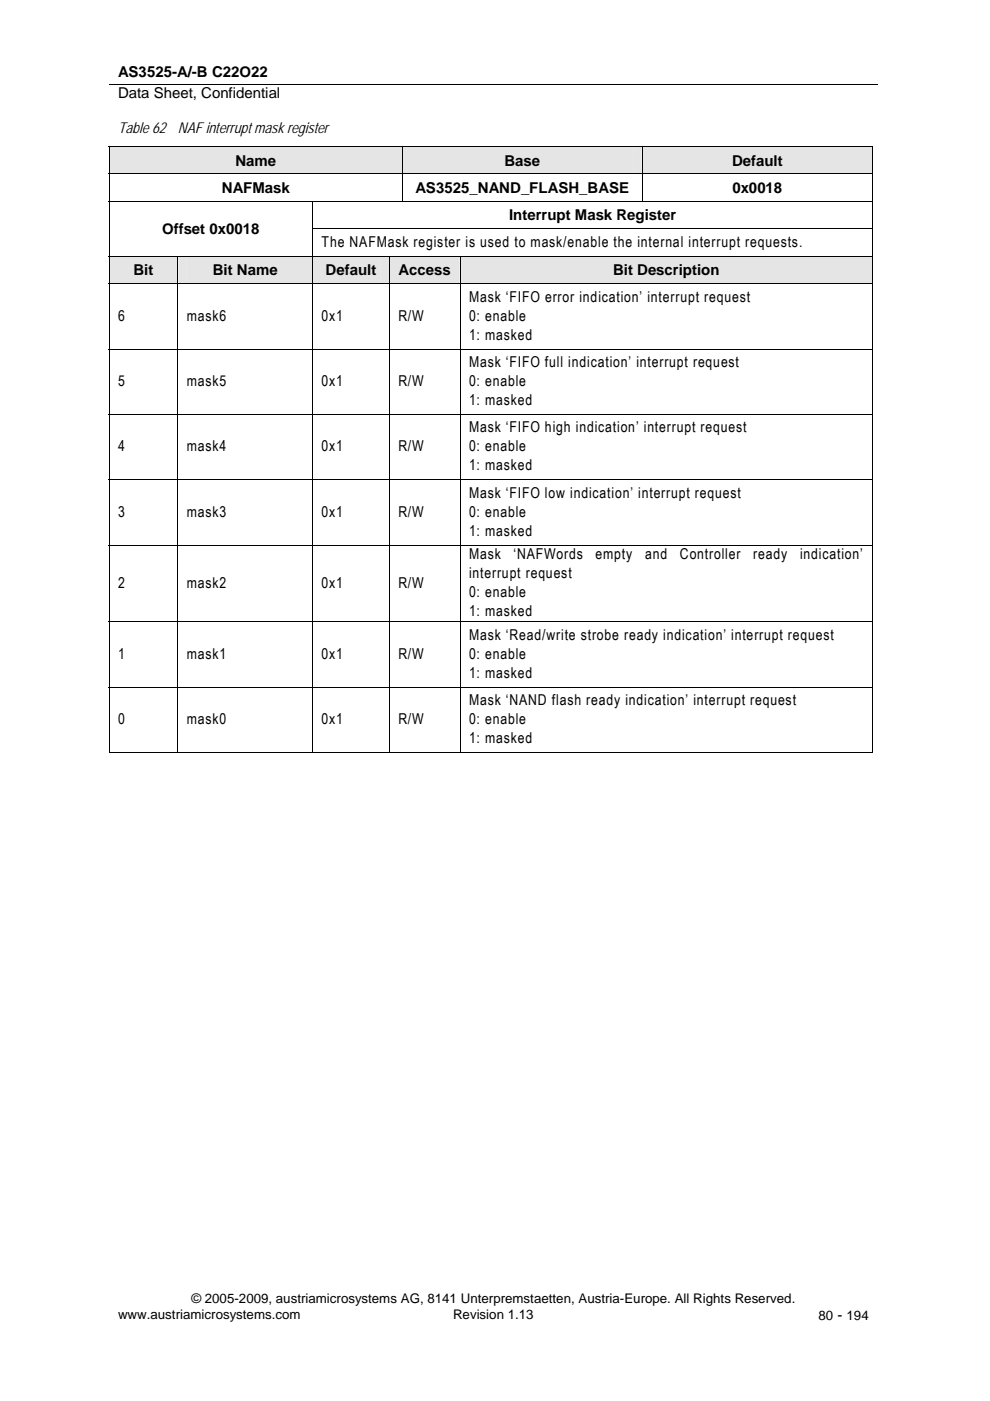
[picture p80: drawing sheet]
<svg xmlns="http://www.w3.org/2000/svg" width="210mm" height="297mm" viewBox="0 0 210 297" stroke-linecap="round" stroke-linejoin="round" font-family="sans-serif">
<defs><g id="words">
<g font-size="3.2">
<text x="25" y="16.3">AS3525-A/-B C22O22</text>
<text x="25" y="20.9">Data Sheet, Confidential</text>
<text x="25" y="28.2">Table 62</text>
<text x="37.7" y="28.2">NAF interrupt mask register</text>
<text x="49.9" y="35.1">Name</text>
<text x="107" y="35.1">Base</text>
<text x="155.2" y="35.1">Default</text>
<text x="47" y="40.9">NAFMask</text>
<text x="88.1" y="40.9">AS3525_NAND_FLASH_BASE</text>
<text x="155.3" y="40.9">0x0018</text>
<text x="107.9" y="46.7">Interrupt Mask Register</text>
<text x="34.4" y="49.6">Offset 0x0018</text>
<text x="68.2" y="52.3">The NAFMask register is used to mask/enable the internal interrupt requests.</text>
<text x="28.3" y="58.4">Bit</text>
<text x="45.1" y="58.4">Bit Name</text>
<text x="69" y="58.4">Default</text>
<text x="84.5" y="58.4">Access</text>
<text x="130" y="58.4">Bit Description</text>
<text x="99.4" y="64">Mask ‘FIFO error indication’ interrupt request</text>
<text x="25" y="68">6</text>
<text x="39.6" y="68">mask6</text>
<text x="68.2" y="68">0x1</text>
<text x="84.5" y="68">R/W</text>
<text x="99.4" y="68">0: enable</text>
<text x="99.4" y="72">1: masked</text>
<text x="99.4" y="77.8">Mask ‘FIFO full indication’ interrupt request</text>
<text x="25" y="81.9">5</text>
<text x="39.6" y="81.9">mask5</text>
<text x="68.2" y="81.9">0x1</text>
<text x="84.5" y="81.9">R/W</text>
<text x="99.4" y="81.9">0: enable</text>
<text x="99.4" y="85.9">1: masked</text>
<text x="25" y="95.7">4</text>
<text x="39.6" y="95.7">mask4</text>
<text x="68.2" y="95.7">0x1</text>
<text x="84.5" y="95.7">R/W</text>
<text x="99.4" y="91.7">Mask ‘FIFO high indication’ interrupt request</text>
<text x="99.4" y="95.7">0: enable</text>
<text x="99.4" y="99.7">1: masked</text>
<text x="99.4" y="105.6">Mask ‘FIFO low indication’ interrupt request</text>
<text x="25" y="109.6">3</text>
<text x="39.6" y="109.6">mask3</text>
<text x="68.2" y="109.6">0x1</text>
<text x="84.5" y="109.6">R/W</text>
<text x="99.4" y="109.6">0: enable</text>
<text x="99.4" y="113.6">1: masked</text>
<text x="99.4" y="118.6">Mask</text>
<text x="108.9" y="118.6">‘NAFWords</text>
<text x="126.3" y="118.6">empty</text>
<text x="136.8" y="118.6">and</text>
<text x="144.2" y="118.6">Controller</text>
<text x="159.7" y="118.6">ready</text>
<text x="169.6" y="118.6">indication’</text>
<text x="25" y="124.6">2</text>
<text x="39.6" y="124.6">mask2</text>
<text x="68.2" y="124.6">0x1</text>
<text x="84.5" y="124.6">R/W</text>
<text x="99.4" y="122.6">interrupt request</text>
<text x="99.4" y="126.6">0: enable</text>
<text x="99.4" y="130.6">1: masked</text>
<text x="99.4" y="135.6">Mask ‘Read/write strobe ready indication’ interrupt request</text>
<text x="25" y="139.7">1</text>
<text x="39.6" y="139.7">mask1</text>
<text x="68.2" y="139.7">0x1</text>
<text x="84.5" y="139.7">R/W</text>
<text x="99.4" y="139.6">0: enable</text>
<text x="99.4" y="143.7">1: masked</text>
<text x="99.4" y="149.5">Mask ‘NAND flash ready indication’ interrupt request</text>
<text x="25" y="153.5">0</text>
<text x="39.6" y="153.5">mask0</text>
<text x="68.2" y="153.5">0x1</text>
<text x="84.5" y="153.5">R/W</text>
<text x="99.4" y="153.5">0: enable</text>
<text x="99.4" y="157.5">1: masked</text>
</g>
<g font-size="2.8">
<text x="25" y="279.6">www.austriamicrosystems.com</text>
<text x="40.6" y="276.4">© 2005-2009, austriamicrosystems AG, 8141 Unterpremstaetten, Austria-Europe. All Rights Reserved.</text>
<text x="96.1" y="279.6">Revision 1.13</text>
<text x="173.5" y="280">80 - 194</text>
</g>
</g></defs>
<path d="M23.1 17.8h162.9" fill="none" stroke="#000" stroke-width=".21"/>
<g fill="#e5e5e5">
<path d="M23.2 31.2h62.1v5.6h-62.1z"/>
<path d="M25 31.2h58.4v5.6h-58.4z"/>
<path d="M85.4 31.2h50.7v5.6h-50.7z"/>
<path d="M87.2 31.2h47v5.6h-47z"/>
<path d="M136.2 31.2h48.8v5.6h-48.8z"/>
<path d="M138 31.2h45.1v5.6h-45.1z"/>
</g>
<path d="M23 31h.2v.2h-.2zM185 31h.1v.2h-.1zM23 48.4h.2v.2h-.2z" fill="#000"/>
<g fill="none" stroke="#000" stroke-width=".21">
<path d="M23 31.1h162.1M23 36.9h162.1M23.1 31.2v5.6M23.1 37v5.6M85.3 31.2v5.6M85.3 37v5.6M136.1 31.2v5.6M136.1 37v5.6M185 31.2v5.6M185 37v5.6M23 42.7h162.1M23.1 42.8v5.6"/>
<path d="M23.1 48.6v5.7M66.2 48.5h118.9M66.3 42.8v5.6M66.3 48.6v5.7M185 42.8v5.6M185 48.6v5.7"/>
</g>
<g fill="#e5e5e5">
<path d="M23.2 54.4h14.4v5.6h-14.4z"/>
<path d="M25 54.4h10.8v5.6h-10.8z"/>
<path d="M37.8 54.4h28.4v5.6h-28.4z"/>
<path d="M39.6 54.4h24.8v5.6h-24.8z"/>
<path d="M66.4 54.4h16.1v5.6h-16.1z"/>
<path d="M68.2 54.4h12.4v5.6h-12.4z"/>
<path d="M82.6 54.4h14.9v5.6h-14.9z"/>
<path d="M84.5 54.4h11.1v5.6h-11.1z"/>
<path d="M97.6 54.4h87.4v5.6h-87.4z"/>
<path d="M99.4 54.4h83.7v5.6h-83.7z"/>
</g>
<g fill="none" stroke="#000" stroke-width=".21">
<path d="M23 54.3h162.1M23.1 54.4v5.6M37.7 54.4v5.6M66.3 54.4v5.6M82.5 54.4v5.6M97.5 54.4v5.6M185 54.4v5.6M23 60.1h162.1M23 74h162.1M23.1 60.2v13.7M23.1 74.1v13.7M37.7 60.2v13.7"/>
<path d="M37.7 74.1v13.7M66.3 60.2v13.7M66.3 74.1v13.7M82.5 60.2v13.7M82.5 74.1v13.7M97.5 60.2v13.7M97.5 74.1v13.7M185 60.2v13.7M185 74.1v13.7M23 87.9h162.1M23.1 87.9v13.7M37.7 87.9v13.7"/>
<path d="M66.3 87.9v13.7M82.5 87.9v13.7M97.5 87.9v13.7M185 87.9v13.7M23 101.7h162.1M23 115.6h162.1M23.1 101.8v13.7M23.1 115.7v16M37.7 101.8v13.7M37.7 115.7v16M66.3 101.8v13.7M66.3 115.7v16"/>
<path d="M82.5 101.8v13.7M82.5 115.7v16M97.5 101.8v13.7M97.5 115.7v16M185 101.8v13.7M185 115.7v16M23 131.8h162.1M23.1 131.9v13.7M37.7 131.9v13.7M66.3 131.9v13.7M82.5 131.9v13.7M97.5 131.9v13.7"/>
<path d="M185 131.9v13.7M23 145.7h162.1M23 159.5h14.6M23.1 145.8v13.8M37.7 145.8v13.8M37.8 159.5h28.4M66.3 145.8v13.8M66.4 159.5h16.1M82.5 145.8v13.8M82.6 159.5h14.9M97.5 145.8v13.8M97.6 159.5h87.4"/>
<path d="M185 145.8v13.8"/>
</g>
<path d="M185 159.4h.1v.2h-.1z" fill="#000"/>
<use href="#words"/>
</svg>
